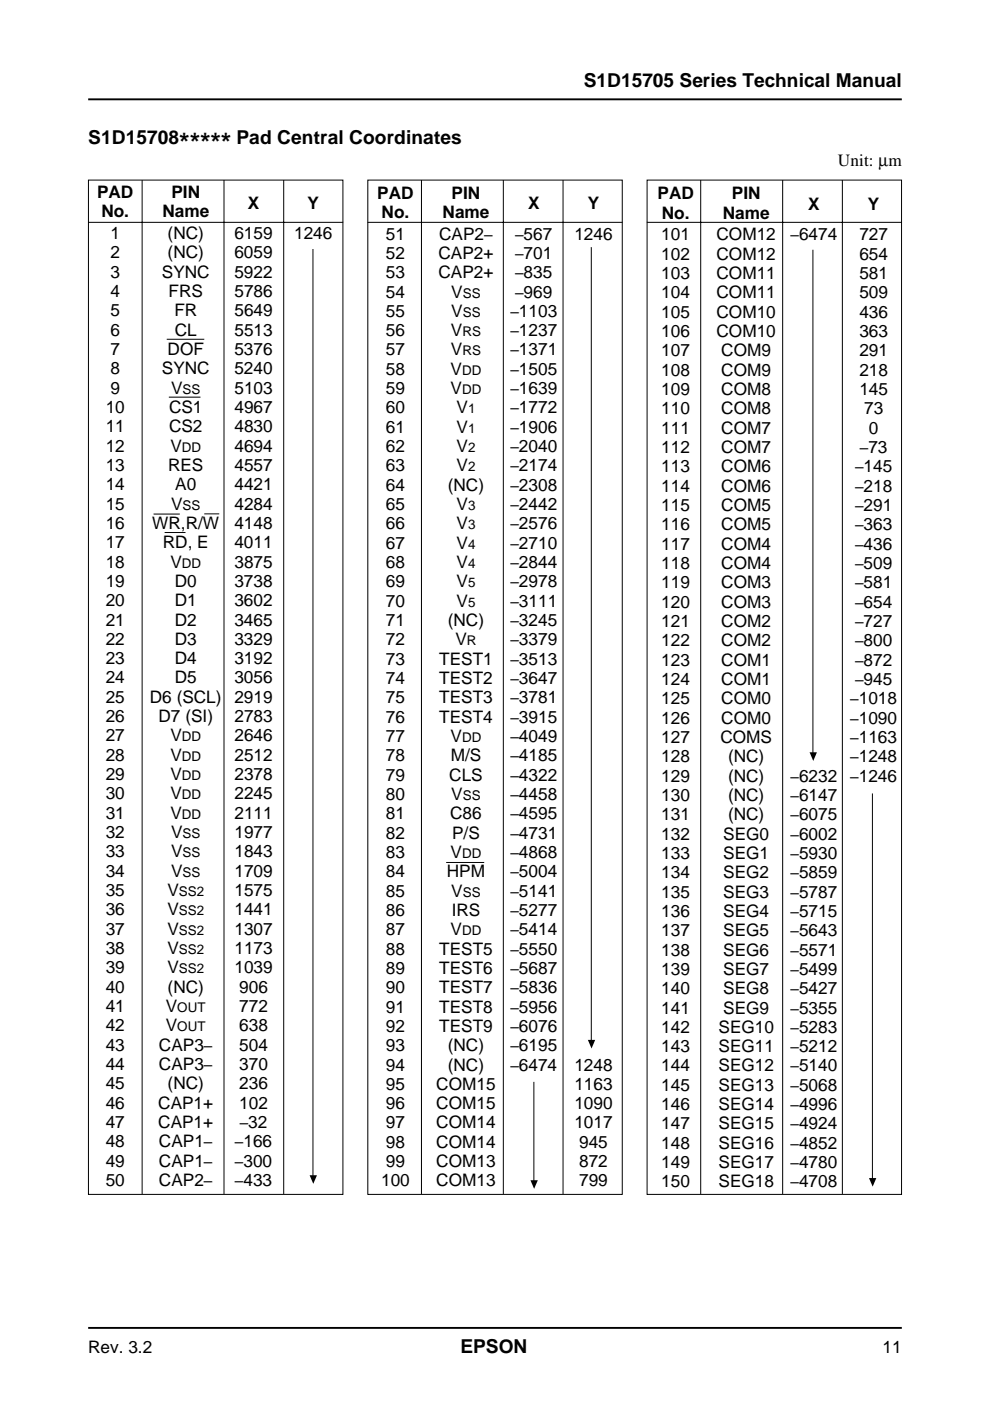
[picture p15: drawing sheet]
<svg xmlns="http://www.w3.org/2000/svg" width="210mm" height="297mm" viewBox="0 0 210 297" stroke-linecap="round" stroke-linejoin="round" font-family="sans-serif">
<defs><g id="words">
<text font-size="5.7" x="38" y="32.2">*****</text>
<g font-size="4.1">
<text x="123.8" y="18.3">S1D15705 Series Technical Manual</text>
<text x="18.7" y="30.5">S1D15708</text>
<text x="50.1" y="30.5">Pad Central Coordinates</text>
<text x="97.6" y="286.9">EPSON</text>
</g>
<g font-size="3.7">
<text x="177.6" y="35.3">Unit: µm</text>
<text x="20.6" y="42">PAD</text>
<text x="36.3" y="42">PIN</text>
<text x="21.5" y="46">No.</text>
<text x="34.4" y="46">Name</text>
<text x="52.6" y="44.3">X</text>
<text x="65.2" y="44.3">Y</text>
<text x="80" y="42.1">PAD</text>
<text x="80.9" y="46.1">No.</text>
<text x="93.8" y="46.1">Name</text>
<text x="95.8" y="42.1">PIN</text>
<text x="112" y="44.4">X</text>
<text x="124.6" y="44.4">Y</text>
<text x="139.4" y="42.3">PAD</text>
<text x="140.3" y="46.3">No.</text>
<text x="153.3" y="46.3">Name</text>
<text x="155.2" y="42.3">PIN</text>
<text x="171.4" y="44.6">X</text>
<text x="184" y="44.6">Y</text>
<text x="23.4" y="50.7">1</text>
<text x="35.5" y="50.7">(NC)</text>
<text x="49.7" y="50.7">6159</text>
<text x="62.4" y="50.7">1246</text>
<text x="81.8" y="50.8">51</text>
<text x="93.1" y="50.8">CAP2</text>
<text x="121.8" y="50.8">1246</text>
<text x="140.2" y="51">101</text>
<text x="151.9" y="51">COM12</text>
<text x="182.2" y="51">727</text>
<text x="23.4" y="54.8">2</text>
<text x="23.4" y="58.9">3</text>
<text x="34.3" y="58.9">SYNC</text>
<text x="35.5" y="54.8">(NC)</text>
<text x="49.7" y="54.8">6059</text>
<text x="49.7" y="58.9">5922</text>
<text x="81.8" y="54.9">52</text>
<text x="81.8" y="59">53</text>
<text x="93" y="54.9">CAP2+</text>
<text x="93" y="59">CAP2+</text>
<text x="140.2" y="55.1">102</text>
<text x="140.2" y="59.2">103</text>
<text x="151.9" y="55.1">COM12</text>
<text x="151.9" y="59.2">COM11</text>
<text x="182.2" y="55.1">654</text>
<text x="182.2" y="59.2">581</text>
<text x="23.4" y="63">4</text>
<text x="35.7" y="63">FRS</text>
<text x="49.7" y="63">5786</text>
<text x="81.8" y="63.1">54</text>
<text x="95.7" y="63.1">V</text>
<text x="140.2" y="63.3">104</text>
<text x="151.9" y="63.3">COM11</text>
<text x="182.2" y="63.3">509</text>
<text x="23.4" y="67">5</text>
<text x="23.4" y="71.2">6</text>
<text x="37" y="67">FR</text>
<text x="37" y="71.2">CL</text>
<text x="49.7" y="67">5649</text>
<text x="49.7" y="71.2">5513</text>
<text x="81.8" y="67.2">55</text>
<text x="81.8" y="71.3">56</text>
<text x="95.6" y="71.3">V</text>
<text x="95.7" y="67.2">V</text>
<text x="140.2" y="67.4">105</text>
<text x="140.2" y="71.5">106</text>
<text x="151.9" y="67.4">COM10</text>
<text x="151.9" y="71.5">COM10</text>
<text x="182.2" y="67.4">436</text>
<text x="182.2" y="71.5">363</text>
<text x="23.4" y="75.3">7</text>
<text x="35.5" y="75.3">DOF</text>
<text x="49.7" y="75.3">5376</text>
<text x="81.8" y="75.4">57</text>
<text x="95.6" y="75.4">V</text>
<text x="140.2" y="75.6">107</text>
<text x="152.9" y="75.6">COM9</text>
<text x="182.2" y="75.6">291</text>
<text x="23.4" y="79.3">8</text>
<text x="23.4" y="83.5">9</text>
<text x="34.3" y="79.3">SYNC</text>
<text x="36.3" y="83.5">V</text>
<text x="49.7" y="79.3">5240</text>
<text x="49.7" y="83.5">5103</text>
<text x="81.8" y="79.5">58</text>
<text x="81.8" y="83.6">59</text>
<text x="95.5" y="79.5">V</text>
<text x="95.5" y="83.6">V</text>
<text x="140.2" y="79.7">108</text>
<text x="140.2" y="83.8">109</text>
<text x="152.9" y="79.7">COM9</text>
<text x="152.9" y="83.8">COM8</text>
<text x="182.2" y="79.7">218</text>
<text x="182.2" y="83.8">145</text>
<text x="22.4" y="87.5">10</text>
<text x="35.8" y="87.5">CS1</text>
<text x="49.7" y="87.5">4967</text>
<text x="81.8" y="87.7">60</text>
<text x="96.8" y="87.7">V</text>
<text x="140.2" y="87.9">110</text>
<text x="152.9" y="87.9">COM8</text>
<text x="183.2" y="87.9">73</text>
<text x="22.4" y="91.6">11</text>
<text x="22.4" y="95.7">12</text>
<text x="35.8" y="91.6">CS2</text>
<text x="36.1" y="95.7">V</text>
<text x="49.7" y="91.6">4830</text>
<text x="49.7" y="95.7">4694</text>
<text x="81.8" y="91.8">61</text>
<text x="81.8" y="95.9">62</text>
<text x="96.8" y="91.8">V</text>
<text x="96.8" y="95.9">V</text>
<text x="140.2" y="92">111</text>
<text x="152.9" y="92">COM7</text>
<text x="184.2" y="92">0</text>
<text x="22.4" y="99.8">13</text>
<text x="35.6" y="99.8">RES</text>
<text x="49.7" y="99.8">4557</text>
<text x="81.8" y="100">63</text>
<text x="96.8" y="100">V</text>
<text x="140.2" y="100.2">113</text>
<text x="140.2" y="96.1">112</text>
<text x="152.9" y="100.2">COM6</text>
<text x="152.9" y="96.1">COM7</text>
<text x="22.4" y="103.9">14</text>
<text x="37.2" y="103.9">A0</text>
<text x="49.7" y="103.9">4421</text>
<text x="81.8" y="104">64</text>
<text x="94.9" y="104">(NC)</text>
<text x="140.2" y="104.3">114</text>
<text x="152.9" y="104.3">COM6</text>
<text x="22.4" y="108">15</text>
<text x="22.4" y="112.1">16</text>
<text x="32.3" y="112.1">WR,R/W</text>
<text x="36.3" y="108">V</text>
<text x="49.7" y="112.1">4148</text>
<text x="49.7" y="108">4284</text>
<text x="81.8" y="108.2">65</text>
<text x="81.8" y="112.3">66</text>
<text x="96.8" y="108.2">V</text>
<text x="96.8" y="112.3">V</text>
<text x="140.2" y="108.4">115</text>
<text x="140.2" y="112.5">116</text>
<text x="152.9" y="108.4">COM5</text>
<text x="152.9" y="112.5">COM5</text>
<text x="22.4" y="116.2">17</text>
<text x="34.5" y="116.2">RD, E</text>
<text x="49.7" y="116.2">4011</text>
<text x="81.8" y="116.3">67</text>
<text x="96.8" y="116.3">V</text>
<text x="140.2" y="116.6">117</text>
<text x="152.9" y="116.6">COM4</text>
<text x="22.4" y="120.3">18</text>
<text x="22.4" y="124.4">19</text>
<text x="36.1" y="120.3">V</text>
<text x="37" y="124.4">D0</text>
<text x="49.7" y="124.4">3738</text>
<text x="49.7" y="120.3">3875</text>
<text x="81.8" y="120.5">68</text>
<text x="81.8" y="124.5">69</text>
<text x="96.8" y="120.5">V</text>
<text x="96.8" y="124.5">V</text>
<text x="140.2" y="120.6">118</text>
<text x="140.2" y="124.7">119</text>
<text x="152.9" y="120.6">COM4</text>
<text x="152.9" y="124.7">COM3</text>
<text x="22.4" y="128.5">20</text>
<text x="37" y="128.5">D1</text>
<text x="49.7" y="128.5">3602</text>
<text x="81.8" y="128.6">70</text>
<text x="96.8" y="128.6">V</text>
<text x="140.2" y="128.8">120</text>
<text x="152.9" y="128.8">COM3</text>
<text x="22.4" y="132.6">21</text>
<text x="22.4" y="136.7">22</text>
<text x="37" y="132.6">D2</text>
<text x="37" y="136.7">D3</text>
<text x="49.7" y="132.6">3465</text>
<text x="49.7" y="136.7">3329</text>
<text x="81.8" y="132.7">71</text>
<text x="81.8" y="136.8">72</text>
<text x="94.9" y="132.7">(NC)</text>
<text x="96.5" y="136.8">V</text>
<text x="140.2" y="132.9">121</text>
<text x="140.2" y="137">122</text>
<text x="152.9" y="132.9">COM2</text>
<text x="152.9" y="137">COM2</text>
<text x="22.4" y="140.8">23</text>
<text x="37" y="140.8">D4</text>
<text x="49.7" y="140.8">3192</text>
<text x="81.8" y="140.9">73</text>
<text x="93.1" y="140.9">TEST1</text>
<text x="140.2" y="141.1">123</text>
<text x="152.9" y="141.1">COM1</text>
<text x="22.4" y="144.9">24</text>
<text x="22.4" y="149">25</text>
<text x="31.8" y="149">D6 (SCL)</text>
<text x="37" y="144.9">D5</text>
<text x="49.7" y="144.9">3056</text>
<text x="49.7" y="149">2919</text>
<text x="81.8" y="145">74</text>
<text x="81.8" y="149.1">75</text>
<text x="93.1" y="145">TEST2</text>
<text x="93.1" y="149.1">TEST3</text>
<text x="140.2" y="145.2">124</text>
<text x="140.2" y="149.3">125</text>
<text x="152.9" y="145.2">COM1</text>
<text x="152.9" y="149.3">COM0</text>
<text x="22.4" y="153.1">26</text>
<text x="33.6" y="153.1">D7 (SI)</text>
<text x="49.7" y="153.1">2783</text>
<text x="81.8" y="153.2">76</text>
<text x="93.1" y="153.2">TEST4</text>
<text x="140.2" y="153.4">126</text>
<text x="152.9" y="153.4">COM0</text>
<text x="22.4" y="157.2">27</text>
<text x="22.4" y="161.3">28</text>
<text x="36.1" y="157.2">V</text>
<text x="36.1" y="161.3">V</text>
<text x="49.7" y="157.2">2646</text>
<text x="49.7" y="161.3">2512</text>
<text x="81.8" y="157.3">77</text>
<text x="81.8" y="161.4">78</text>
<text x="95.5" y="157.3">V</text>
<text x="95.6" y="161.4">M/S</text>
<text x="140.2" y="157.5">127</text>
<text x="140.2" y="161.6">128</text>
<text x="152.7" y="157.5">COMS</text>
<text x="154.4" y="161.6">(NC)</text>
<text x="22.4" y="165.4">29</text>
<text x="36.1" y="165.4">V</text>
<text x="49.7" y="165.4">2378</text>
<text x="81.8" y="165.5">79</text>
<text x="95.3" y="165.5">CLS</text>
<text x="140.2" y="165.7">129</text>
<text x="154.4" y="165.7">(NC)</text>
<text x="22.4" y="169.5">30</text>
<text x="22.4" y="173.6">31</text>
<text x="36.1" y="169.5">V</text>
<text x="36.1" y="173.6">V</text>
<text x="49.7" y="169.5">2245</text>
<text x="49.7" y="173.6">2111</text>
<text x="81.8" y="169.6">80</text>
<text x="81.8" y="173.7">81</text>
<text x="95.4" y="173.7">C86</text>
<text x="95.7" y="169.6">V</text>
<text x="140.2" y="169.8">130</text>
<text x="140.2" y="173.9">131</text>
<text x="154.4" y="169.8">(NC)</text>
<text x="154.4" y="173.9">(NC)</text>
<text x="22.4" y="177.7">32</text>
<text x="36.3" y="177.7">V</text>
<text x="49.7" y="177.7">1977</text>
<text x="81.8" y="177.8">82</text>
<text x="95.9" y="177.8">P/S</text>
<text x="140.2" y="178">132</text>
<text x="153.3" y="178">SEG0</text>
<text x="22.4" y="181.8">33</text>
<text x="22.4" y="185.9">34</text>
<text x="36.3" y="181.8">V</text>
<text x="36.3" y="185.9">V</text>
<text x="49.7" y="181.8">1843</text>
<text x="49.7" y="185.9">1709</text>
<text x="81.8" y="181.9">83</text>
<text x="95.5" y="181.9">V</text>
<text x="140.2" y="182.1">133</text>
<text x="153.3" y="182.1">SEG1</text>
<text x="22.4" y="190">35</text>
<text x="35.5" y="190">V</text>
<text x="49.7" y="190">1575</text>
<text x="81.8" y="186">84</text>
<text x="81.8" y="190.1">85</text>
<text x="94.7" y="186">HPM</text>
<text x="95.7" y="190.1">V</text>
<text x="140.2" y="186.2">134</text>
<text x="140.2" y="190.3">135</text>
<text x="153.3" y="186.2">SEG2</text>
<text x="153.3" y="190.3">SEG3</text>
<text x="22.4" y="194.1">36</text>
<text x="35.5" y="194.1">V</text>
<text x="49.7" y="194.1">1441</text>
<text x="81.8" y="194.2">86</text>
<text x="95.8" y="194.2">IRS</text>
<text x="140.2" y="194.4">136</text>
<text x="153.3" y="194.4">SEG4</text>
<text x="22.4" y="198.2">37</text>
<text x="22.4" y="202.3">38</text>
<text x="35.5" y="198.2">V</text>
<text x="35.5" y="202.3">V</text>
<text x="49.7" y="198.2">1307</text>
<text x="49.7" y="202.3">1173</text>
<text x="81.8" y="198.3">87</text>
<text x="81.8" y="202.4">88</text>
<text x="93.1" y="202.4">TEST5</text>
<text x="95.5" y="198.3">V</text>
<text x="140.2" y="198.5">137</text>
<text x="140.2" y="202.6">138</text>
<text x="153.3" y="198.5">SEG5</text>
<text x="153.3" y="202.6">SEG6</text>
<text x="22.4" y="206.4">39</text>
<text x="35.5" y="206.4">V</text>
<text x="49.7" y="206.4">1039</text>
<text x="81.8" y="206.5">89</text>
<text x="93.1" y="206.5">TEST6</text>
<text x="140.2" y="206.7">139</text>
<text x="153.3" y="206.7">SEG7</text>
<text x="22.4" y="210.5">40</text>
<text x="22.4" y="214.6">41</text>
<text x="35.2" y="214.6">V</text>
<text x="35.5" y="210.5">(NC)</text>
<text x="50.7" y="210.5">906</text>
<text x="50.7" y="214.6">772</text>
<text x="81.8" y="210.6">90</text>
<text x="81.8" y="214.7">91</text>
<text x="93.1" y="210.6">TEST7</text>
<text x="93.1" y="214.7">TEST8</text>
<text x="140.2" y="210.8">140</text>
<text x="140.2" y="214.9">141</text>
<text x="153.3" y="210.8">SEG8</text>
<text x="153.3" y="214.9">SEG9</text>
<text x="22.4" y="218.7">42</text>
<text x="35.2" y="218.7">V</text>
<text x="50.7" y="218.7">638</text>
<text x="81.8" y="218.8">92</text>
<text x="93.1" y="218.8">TEST9</text>
<text x="140.2" y="219">142</text>
<text x="152.3" y="219">SEG10</text>
<text x="22.4" y="222.8">43</text>
<text x="22.4" y="226.9">44</text>
<text x="33.7" y="222.8">CAP3</text>
<text x="33.7" y="226.9">CAP3</text>
<text x="50.7" y="222.8">504</text>
<text x="50.7" y="226.9">370</text>
<text x="81.8" y="222.9">93</text>
<text x="81.8" y="227">94</text>
<text x="94.9" y="222.9">(NC)</text>
<text x="94.9" y="227">(NC)</text>
<text x="121.8" y="227">1248</text>
<text x="140.2" y="223.1">143</text>
<text x="140.2" y="227.2">144</text>
<text x="152.3" y="223.1">SEG11</text>
<text x="152.3" y="227.2">SEG12</text>
<text x="22.4" y="231">45</text>
<text x="35.5" y="231">(NC)</text>
<text x="50.7" y="231">236</text>
<text x="81.8" y="231.1">95</text>
<text x="92.5" y="231.1">COM15</text>
<text x="121.8" y="231.1">1163</text>
<text x="140.2" y="231.3">145</text>
<text x="152.3" y="231.3">SEG13</text>
<text x="22.4" y="235">46</text>
<text x="22.4" y="239.2">47</text>
<text x="33.6" y="235">CAP1+</text>
<text x="33.6" y="239.2">CAP1+</text>
<text x="50.7" y="235">102</text>
<text x="81.8" y="235.2">96</text>
<text x="81.8" y="239.3">97</text>
<text x="92.5" y="235.2">COM15</text>
<text x="92.5" y="239.3">COM14</text>
<text x="121.8" y="235.2">1090</text>
<text x="121.8" y="239.3">1017</text>
<text x="140.2" y="235.4">146</text>
<text x="140.2" y="239.5">147</text>
<text x="152.3" y="235.4">SEG14</text>
<text x="152.3" y="239.5">SEG15</text>
<text x="22.4" y="243.2">48</text>
<text x="33.7" y="243.2">CAP1</text>
<text x="81.8" y="243.4">98</text>
<text x="92.5" y="243.4">COM14</text>
<text x="122.8" y="243.4">945</text>
<text x="140.2" y="243.6">148</text>
<text x="152.3" y="243.6">SEG16</text>
<text x="22.4" y="247.3">49</text>
<text x="22.4" y="251.4">50</text>
<text x="33.7" y="247.3">CAP1</text>
<text x="33.7" y="251.4">CAP2</text>
<text x="80.8" y="251.6">100</text>
<text x="81.8" y="247.5">99</text>
<text x="92.5" y="247.5">COM13</text>
<text x="92.5" y="251.6">COM13</text>
<text x="122.8" y="247.5">872</text>
<text x="122.8" y="251.6">799</text>
<text x="140.2" y="247.7">149</text>
<text x="140.2" y="251.8">150</text>
<text x="152.3" y="247.7">SEG17</text>
<text x="152.3" y="251.8">SEG18</text>
<text x="18.7" y="286.9">Rev. 3.2</text>
<text x="187.1" y="286.9">11</text>
</g>
<g font-size="3.2">
<text x="102.7" y="50.8">–</text>
<text x="109.2" y="50.8">–567</text>
<text x="167.6" y="51">–6474</text>
<text x="109.2" y="54.9">–701</text>
<text x="109.2" y="59">–835</text>
<text x="109.2" y="63.1">–969</text>
<text x="108.2" y="67.2">–1103</text>
<text x="108.2" y="71.3">–1237</text>
<text x="108.2" y="75.4">–1371</text>
<text x="108.2" y="79.5">–1505</text>
<text x="108.2" y="83.6">–1639</text>
<text x="108.2" y="87.7">–1772</text>
<text x="108.2" y="91.8">–1906</text>
<text x="108.2" y="95.9">–2040</text>
<text x="108.2" y="100">–2174</text>
<text x="181.3" y="100.2">–145</text>
<text x="182.3" y="96.1">–73</text>
<text x="108.2" y="104">–2308</text>
<text x="181.3" y="104.3">–218</text>
<text x="108.2" y="108.2">–2442</text>
<text x="108.2" y="112.3">–2576</text>
<text x="181.3" y="108.4">–291</text>
<text x="181.3" y="112.5">–363</text>
<text x="108.2" y="116.3">–2710</text>
<text x="181.3" y="116.6">–436</text>
<text x="108.2" y="120.5">–2844</text>
<text x="108.2" y="124.5">–2978</text>
<text x="181.3" y="120.6">–509</text>
<text x="181.3" y="124.7">–581</text>
<text x="108.2" y="128.6">–3111</text>
<text x="181.3" y="128.8">–654</text>
<text x="108.2" y="132.7">–3245</text>
<text x="108.2" y="136.8">–3379</text>
<text x="181.3" y="132.9">–727</text>
<text x="181.3" y="137">–800</text>
<text x="108.2" y="140.9">–3513</text>
<text x="181.3" y="141.1">–872</text>
<text x="108.2" y="145">–3647</text>
<text x="108.2" y="149.1">–3781</text>
<text x="180.3" y="149.3">–1018</text>
<text x="181.3" y="145.2">–945</text>
<text x="108.2" y="153.2">–3915</text>
<text x="180.3" y="153.4">–1090</text>
<text x="108.2" y="157.3">–4049</text>
<text x="108.2" y="161.4">–4185</text>
<text x="180.3" y="157.5">–1163</text>
<text x="180.3" y="161.6">–1248</text>
<text x="108.2" y="165.5">–4322</text>
<text x="167.6" y="165.7">–6232</text>
<text x="180.3" y="165.7">–1246</text>
<text x="108.2" y="169.6">–4458</text>
<text x="108.2" y="173.7">–4595</text>
<text x="167.6" y="169.8">–6147</text>
<text x="167.6" y="173.9">–6075</text>
<text x="108.2" y="177.8">–4731</text>
<text x="167.6" y="178">–6002</text>
<text x="108.2" y="181.9">–4868</text>
<text x="167.6" y="182.1">–5930</text>
<text x="108.2" y="186">–5004</text>
<text x="108.2" y="190.1">–5141</text>
<text x="167.6" y="186.2">–5859</text>
<text x="167.6" y="190.3">–5787</text>
<text x="108.2" y="194.2">–5277</text>
<text x="167.6" y="194.4">–5715</text>
<text x="108.2" y="198.3">–5414</text>
<text x="108.2" y="202.4">–5550</text>
<text x="167.6" y="198.5">–5643</text>
<text x="167.6" y="202.6">–5571</text>
<text x="108.2" y="206.5">–5687</text>
<text x="167.6" y="206.7">–5499</text>
<text x="108.2" y="210.6">–5836</text>
<text x="108.2" y="214.7">–5956</text>
<text x="167.6" y="210.8">–5427</text>
<text x="167.6" y="214.9">–5355</text>
<text x="108.2" y="218.8">–6076</text>
<text x="167.6" y="219">–5283</text>
<text x="43.2" y="222.8">–</text>
<text x="43.2" y="226.9">–</text>
<text x="108.2" y="222.9">–6195</text>
<text x="108.2" y="227">–6474</text>
<text x="167.6" y="223.1">–5212</text>
<text x="167.6" y="227.2">–5140</text>
<text x="167.6" y="231.3">–5068</text>
<text x="50.8" y="239.2">–32</text>
<text x="167.6" y="235.4">–4996</text>
<text x="167.6" y="239.5">–4924</text>
<text x="43.2" y="243.2">–</text>
<text x="49.8" y="243.2">–166</text>
<text x="167.6" y="243.6">–4852</text>
<text x="43.2" y="247.3">–</text>
<text x="43.2" y="251.4">–</text>
<text x="49.8" y="247.3">–300</text>
<text x="49.8" y="251.4">–433</text>
<text x="167.6" y="247.7">–4780</text>
<text x="167.6" y="251.8">–4708</text>
</g>
<g font-size="2.8">
<text x="98.1" y="63.1">SS</text>
<text x="98.1" y="71.3">RS</text>
<text x="98.1" y="67.2">SS</text>
<text x="98.1" y="75.4">RS</text>
<text x="38.7" y="83.5">SS</text>
<text x="98" y="79.5">DD</text>
<text x="98" y="83.6">DD</text>
<text x="99.2" y="87.7">1</text>
<text x="38.6" y="95.7">DD</text>
<text x="99.2" y="91.8">1</text>
<text x="99.2" y="95.9">2</text>
<text x="99.2" y="100">2</text>
<text x="38.7" y="108">SS</text>
<text x="99.2" y="108.2">3</text>
<text x="99.2" y="112.3">3</text>
<text x="99.2" y="116.3">4</text>
<text x="38.6" y="120.3">DD</text>
<text x="99.2" y="120.5">4</text>
<text x="99.2" y="124.5">5</text>
<text x="99.2" y="128.6">5</text>
<text x="99" y="136.8">R</text>
<text x="38.6" y="157.2">DD</text>
<text x="38.6" y="161.3">DD</text>
<text x="98" y="157.3">DD</text>
<text x="38.6" y="165.4">DD</text>
<text x="38.6" y="169.5">DD</text>
<text x="38.6" y="173.6">DD</text>
<text x="98.1" y="169.6">SS</text>
<text x="38.7" y="177.7">SS</text>
<text x="38.7" y="181.8">SS</text>
<text x="38.7" y="185.9">SS</text>
<text x="98" y="181.9">DD</text>
<text x="37.9" y="190">SS2</text>
<text x="98.1" y="190.1">SS</text>
<text x="37.9" y="194.1">SS2</text>
<text x="37.9" y="198.2">SS2</text>
<text x="37.9" y="202.3">SS2</text>
<text x="98" y="198.3">DD</text>
<text x="37.9" y="206.4">SS2</text>
<text x="37.6" y="214.6">OUT</text>
<text x="37.6" y="218.7">OUT</text>
</g>
</g></defs>
<path d="M18.7 21.1h172.5M18.7 281.5h172.5" fill="none" stroke="#000" stroke-width=".4"/>
<g fill="none" stroke="#000" stroke-width=".21">
<path d="M18.8 38.2h53.9v215h-53.9zM30.1 38.2v214.9M47.5 38.2v214.9M60.2 38.2v214.9M78 38.2h53.9v215h-53.9zM89.4 38.2v214.9M106.7 38.2v214.9M119.4 38.2v214.9M137.2 38.2h53.9v215h-53.9zM148.6 38.2v214.9M165.9 38.2v214.9M178.6 38.2v214.9"/>
<path d="M18.7 47.1h54.1M66.4 52.8v196.9M77.9 47.1h54.1M125.4 52.4v168.6M137.1 47.1h54.1M172.4 53v107M35.4 71.9h7.9M35.8 84.2h6.7M32.6 109h5.5M34.9 112.9h4.4M43.3 108.9h3.2M185 168.2v82.1"/>
<path d="M94.6 182.9h8.1M113.2 229.4v21.3"/>
</g>
<path d="M171.7 159.5h1.5l-.8 1.8zM124.6 220.5h1.6l-.8 1.8zM65.7 249.2h1.5l-.8 1.8zM112.5 250.2h1.5l-.8 1.9zM184.2 249.8h1.6l-.8 1.8z" fill="#000"/>
<use href="#words"/>
</svg>
